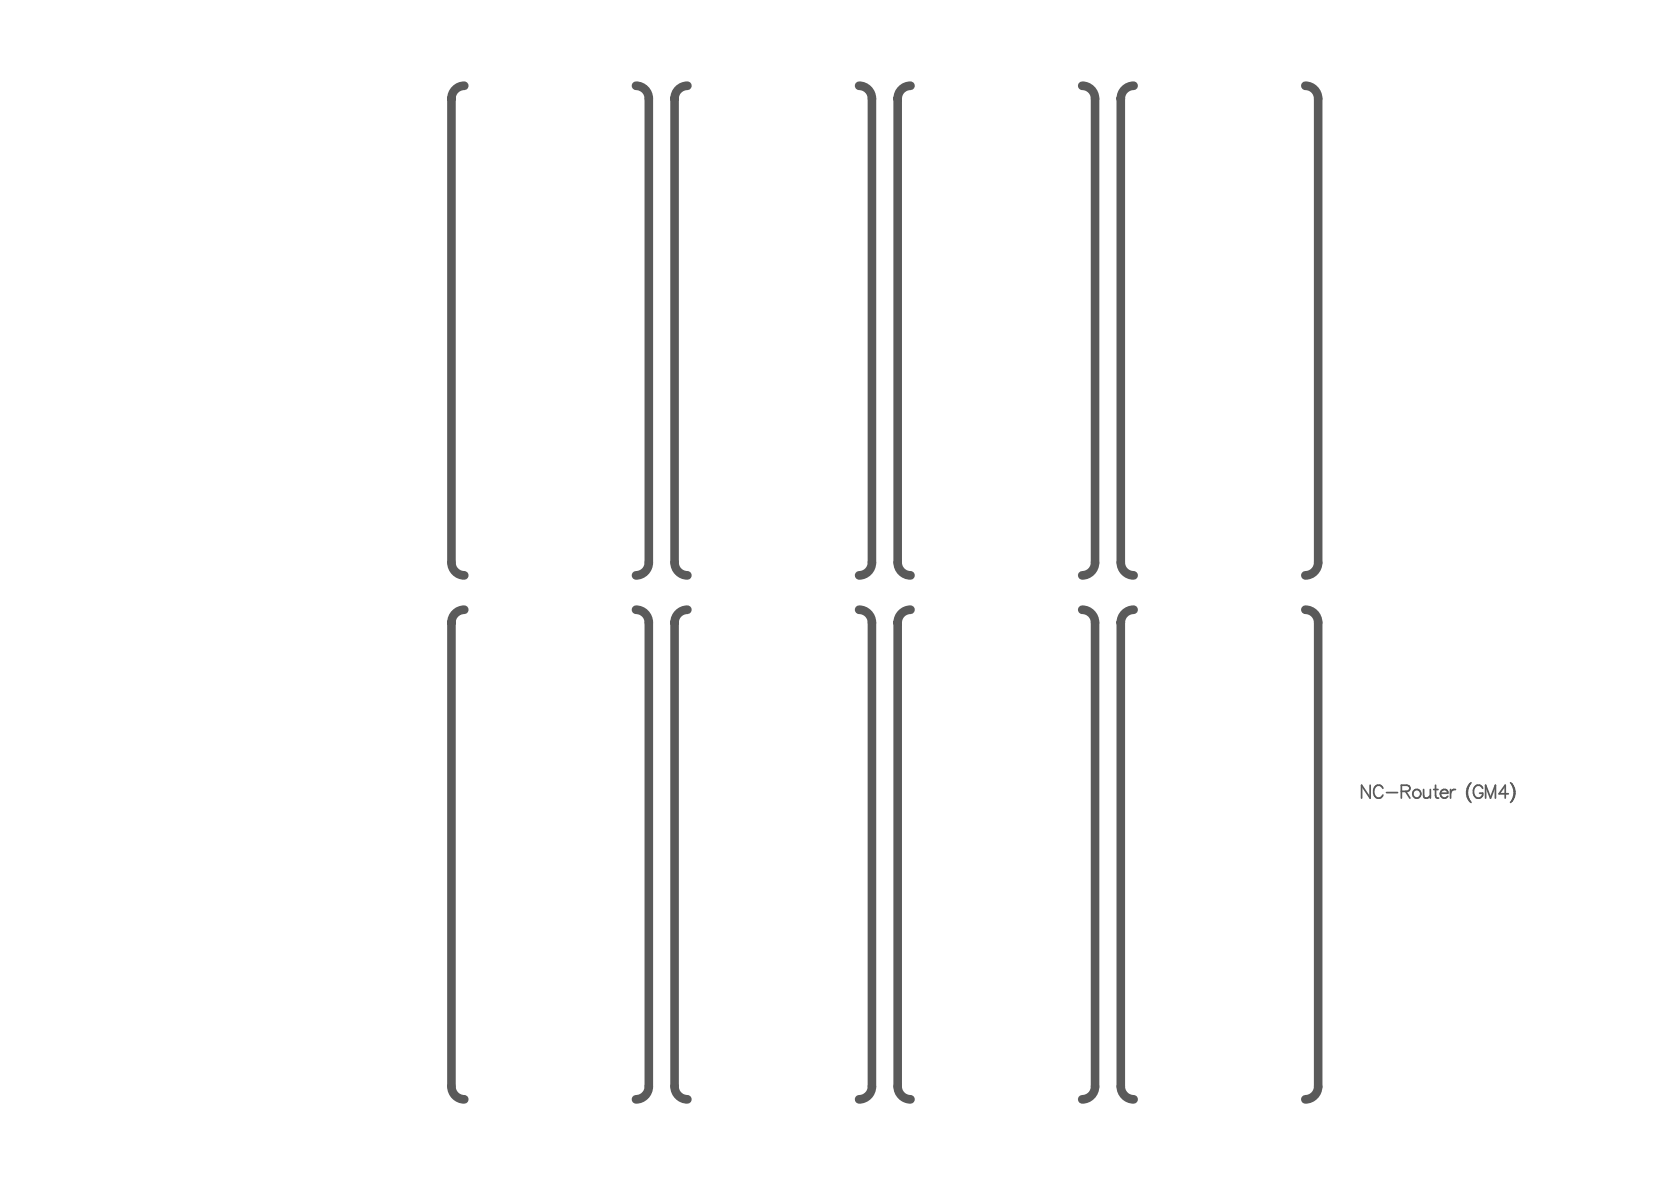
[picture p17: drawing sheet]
<svg xmlns="http://www.w3.org/2000/svg" width="644mm" height="460mm" viewBox="0 0 644 460" stroke-linecap="round" stroke-linejoin="round" font-family="sans-serif">
<g fill="none" stroke="#5a5a5a" stroke-width=".67">
<path d="M531.7 304.6v5l-3.3-5v5M536.6 305.8a1.84 1.84 0 0 0-2.1-1.2 1.84 1.84 0 0 0-1.4 1.9 2.19 2.19 0 0 0 .5 2.4 2.19 2.19 0 0 0 2.3 .4l.7-.9M538 307.4h4.3M543.8 306.9l2.9-.2a1.15 1.15 0 0 0 0-1.9l-2.9-.2v5M545.5 306.9l1.6 2.7M552.4 306.2l.3 3.1 1.2 .3 1.1-1M555 306.2v3.4M556.4 306.2h1.6M557.1 304.6v4l.2 .7 1 .3M559 307.7a1.57 1.57 0 0 0 .9 1.7 1.57 1.57 0 0 0 1.9-.5M559.2 306.9a1.38 1.38 0 0 1 1.6-.7 1.38 1.38 0 0 1 1 1.5h-2.8zM562.9 306.2v3.4"/>
<path d="M564.8 306.2a1.61 1.61 0 0 0-1.9 1.5M570.4 304.1a5.2 5.2 0 0 0 0 6.7M570.4 310.8l.4 .4M570.4 304.1l-.5 .9a6.1 6.1 0 0 0 .5 5.8M570.8 303.6l-.4 .5M575.4 305.8a1.84 1.84 0 0 0-2.1-1.2 1.84 1.84 0 0 0-1.5 1.9 2.19 2.19 0 0 0 .5 2.4 2.19 2.19 0 0 0 2.3 .4l.8-.9v-.7h-1.2M576.5 309.6v-5l1.9 5 1.9-5v5M585.3 307.9h-3.6l2.4-3.3v5M586.2 303.6l.5 .5M586.7 304.1a5.2 5.2 0 0 1 0 6.7M586.7 310.8l-.5 .4M586.7 304.1l.4 .9a6.1 6.1 0 0 1-.4 5.8"/>
<circle cx="549.7" cy="307.9" r="1.65"/>
</g>
<g fill="none" stroke="#5a5a5a" stroke-width="3.4">
<path d="M175.2 38.3h.1M175.2 38.3v179.9a5 5 0 0 0 5 5M180.2 33.3a5 5 0 0 0-5 5M246.8 33.3a5 5 0 0 1 5 5v179.9a5 5 0 0 1-5 5M261.8 38.3h.1M261.8 38.3v179.9a5 5 0 0 0 5 5M266.8 33.3a5 5 0 0 0-5 5M333.4 33.3a5 5 0 0 1 5 5v179.9a5 5 0 0 1-5 5M348.4 38.3v179.9a5 5 0 0 0 4.9 5M348.4 38.3h.1M353.3 33.3a5 5 0 0 0-4.9 5M419.9 33.3a5 5 0 0 1 5 5v179.9a5 5 0 0 1-5 5"/>
<path d="M434.9 38.3h.1M434.9 38.3v179.9a5 5 0 0 0 5 5M439.9 33.3a5 5 0 0 0-5 5M506.5 33.3a5 5 0 0 1 5 5v179.9a5 5 0 0 1-5 5M180.2 236.5a5 5 0 0 0-5 5M246.8 236.5a5 5 0 0 1 5 5v179.9a5 5 0 0 1-5 5M266.8 236.5a5 5 0 0 0-5 5M333.4 236.5a5 5 0 0 1 5 5v179.9a5 5 0 0 1-5 5M353.3 236.5a5 5 0 0 0-4.9 5M419.9 236.5a5 5 0 0 1 5 5v179.9a5 5 0 0 1-5 5M439.9 236.5a5 5 0 0 0-5 5M506.5 236.5a5 5 0 0 1 5 5v179.9a5 5 0 0 1-5 5"/>
<path d="M175.2 241.5h.1M175.2 241.5v179.9a5 5 0 0 0 5 5M261.8 241.5h.1M261.8 241.5v179.9a5 5 0 0 0 5 5M348.4 241.5v179.9a5 5 0 0 0 4.9 5M348.4 241.5h.1M434.9 241.5h.1M434.9 241.5v179.9a5 5 0 0 0 5 5"/>
</g>
</svg>
